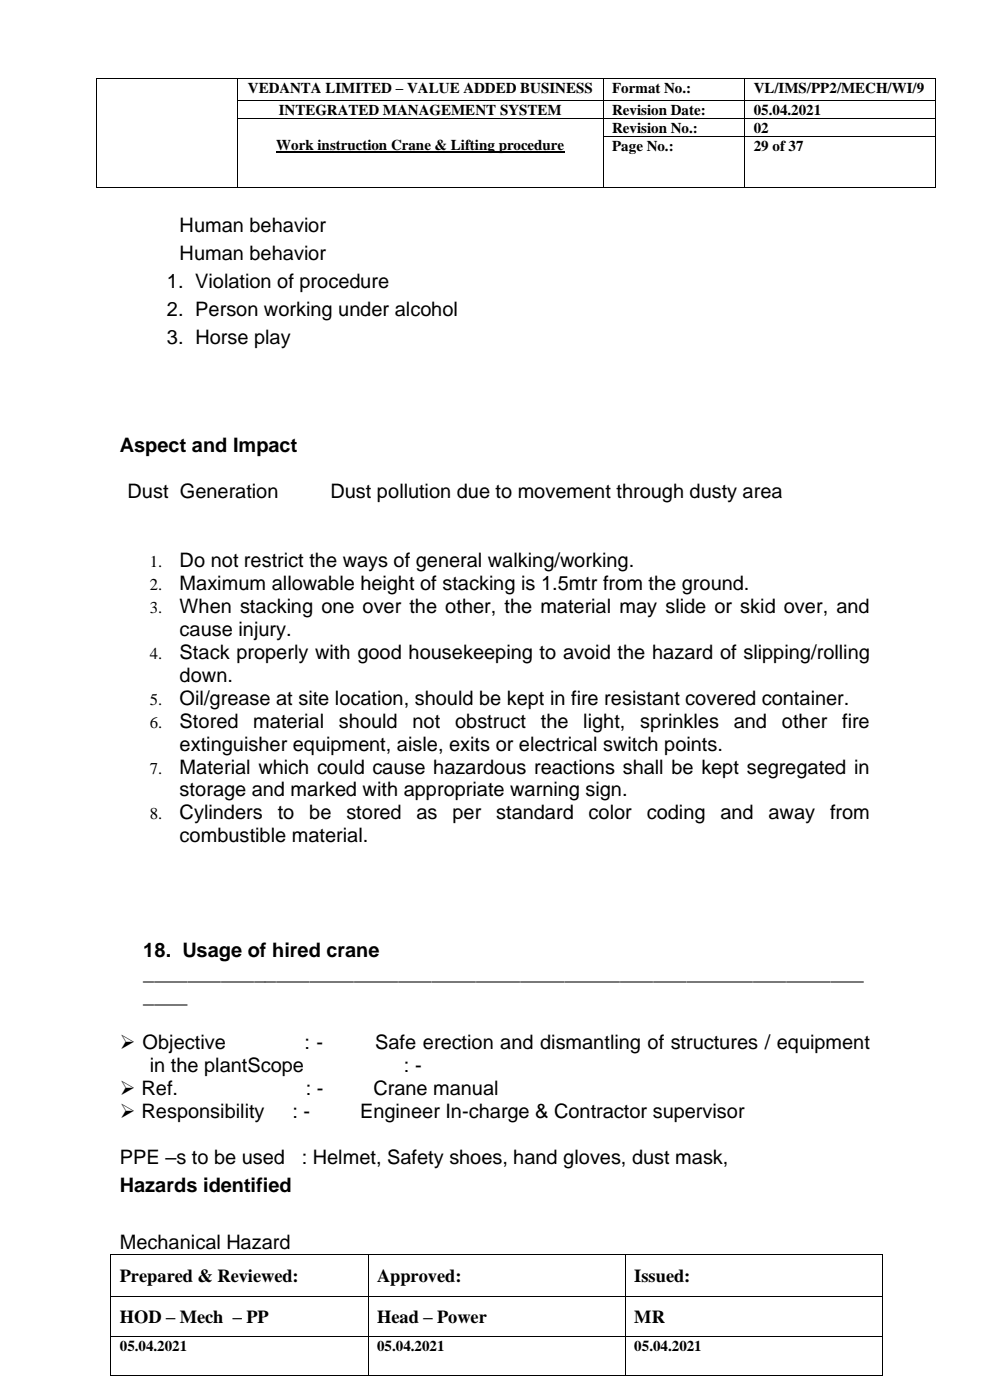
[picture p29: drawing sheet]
<svg xmlns="http://www.w3.org/2000/svg" width="210mm" height="297mm" viewBox="0 0 210 297" stroke-linecap="round" stroke-linejoin="round" font-family="sans-serif">
<defs><g id="words">
<g font-size="4.2">
<text x="38.1" y="49.1">Human behavior</text>
<text x="38.1" y="55.1">Human behavior</text>
<text x="35.4" y="61.1">1. Violation of procedure</text>
<text x="35.4" y="67.1">2. Person working under alcohol</text>
<text x="35.4" y="73.1">3. Horse play</text>
<text x="25.4" y="95.9">Aspect and Impact</text>
<text x="27.1" y="105.7">Dust Generation</text>
<text x="70.1" y="105.7">Dust pollution due to movement through dusty area</text>
<text x="38.1" y="120.3">Do not restrict the ways of general walking/working.</text>
<text x="38.1" y="125.2">Maximum allowable height of stacking is 1.5mtr from the ground.</text>
<text x="38.1" y="130">When stacking one over the other, the material may slide or skid over, and</text>
<text x="38.1" y="134.9">cause injury.</text>
<text x="38.1" y="139.8">Stack properly with good housekeeping to avoid the hazard of slipping/rolling</text>
<text x="38.1" y="144.6">down.</text>
<text x="38.1" y="149.5">Oil/grease at site location, should be kept in fire resistant covered container.</text>
<text x="38.1" y="154.4">Stored</text>
<text x="53.7" y="154.4">material</text>
<text x="71.9" y="154.4">should</text>
<text x="87.5" y="154.4">not</text>
<text x="96.5" y="154.4">obstruct</text>
<text x="114.7" y="154.4">the</text>
<text x="123.7" y="154.4">light,</text>
<text x="135.8" y="154.4">sprinkles</text>
<text x="155.7" y="154.4">and</text>
<text x="165.9" y="154.4">other</text>
<text x="178.7" y="154.4">fire</text>
<text x="38.1" y="159.2">extinguisher equipment, aisle, exits or electrical switch points.</text>
<text x="38.1" y="164.1">Material which could cause hazardous reactions shall be kept segregated in</text>
<text x="38.1" y="169">storage and marked with appropriate warning sign.</text>
<text x="38.1" y="173.8">Cylinders</text>
<text x="58.9" y="173.8">to</text>
<text x="65.6" y="173.8">be</text>
<text x="73.5" y="173.8">stored</text>
<text x="88.4" y="173.8">as</text>
<text x="96" y="173.8">per</text>
<text x="105.3" y="173.8">standard</text>
<text x="124.9" y="173.8">color</text>
<text x="137.2" y="173.8">coding</text>
<text x="152.8" y="173.8">and</text>
<text x="163" y="173.8">away</text>
<text x="176.1" y="173.8">from</text>
<text x="38.1" y="178.7">combustible material.</text>
<text x="30.4" y="203.1">18. Usage of hired crane</text>
<text x="30.4" y="207.9">_________________________________________________________________</text>
<text x="30.4" y="212.8">____</text>
<text x="25.4" y="222.5">➢ Objective</text>
<text x="31.8" y="227.4">in the plantScope</text>
<text x="64.6" y="222.5">: -</text>
<text x="79.6" y="222.5">Safe erection and dismantling of structures / equipment</text>
<text x="85.7" y="227.4">: -</text>
<text x="25.4" y="232.3">➢ Ref.</text>
<text x="64.9" y="232.3">: -</text>
<text x="79.2" y="232.3">Crane manual</text>
<text x="25.4" y="237.1">➢ Responsibility</text>
<text x="62" y="237.1">: -</text>
<text x="76.4" y="237.1">Engineer In-charge &amp; Contractor supervisor</text>
<text x="25.4" y="246.9">PPE –s to be used</text>
<text x="64.1" y="246.9">: Helmet, Safety shoes, hand gloves, dust mask,</text>
<text x="25.4" y="252.9">Hazards identified</text>
<text x="25.4" y="264.9">Mechanical Hazard</text>
</g>
<g font-size="3.9">
<text x="25.4" y="271.9">Prepared &amp; Reviewed:</text>
<text x="80" y="271.9">Approved:</text>
<text x="134.6" y="271.9">Issued:</text>
<text x="25.4" y="280.6">HOD – Mech – PP</text>
<text x="80" y="280.6">Head – Power</text>
<text x="134.6" y="280.6">MR</text>
</g>
<g font-size="3.5">
<text x="31.8" y="120.3">1.</text>
<text x="31.8" y="125.2">2.</text>
<text x="31.8" y="130">3.</text>
<text x="31.8" y="139.8">4.</text>
<text x="31.8" y="149.5">5.</text>
<text x="31.8" y="154.4">6.</text>
<text x="31.8" y="164.1">7.</text>
<text x="31.8" y="173.8">8.</text>
</g>
<g font-size="3.2">
<text x="52.6" y="19.7">VEDANTA LIMITED – VALUE ADDED BUSINESS</text>
<text x="129.9" y="19.7">Format No.:</text>
<text x="159.9" y="19.7">VL/IMS/PP2/MECH/WI/9</text>
<text x="59.1" y="24.3">INTEGRATED MANAGEMENT SYSTEM</text>
<text x="129.9" y="24.3">Revision Date:</text>
<text x="129.9" y="28.1">Revision No.:</text>
<text x="159.9" y="24.3">05.04.2021</text>
<text x="159.9" y="28.1">02</text>
<text x="58.6" y="31.8">Work instruction Crane &amp; Lifting procedure</text>
<text x="129.9" y="32">Page No.:</text>
<text x="159.9" y="32">29 of 37</text>
<text x="25.4" y="286.5">05.04.2021</text>
<text x="80" y="286.5">05.04.2021</text>
<text x="134.6" y="286.5">05.04.2021</text>
</g>
</g></defs>
<g fill="#000">
<path d="M20.3 16.6h.2v.1h-.2z" fill-rule="evenodd"/>
<path d="M20.3 16.6h.2v.1h-.2z" fill-rule="evenodd"/>
<path d="M50.3 16.6h.2v.1h-.2z" fill-rule="evenodd"/>
<path d="M127.9 16.6h.1v.1h-.1z" fill-rule="evenodd"/>
<path d="M157.9 16.6h.2v.1h-.2z" fill-rule="evenodd"/>
<path d="M198.4 16.6h.2v.1h-.2z" fill-rule="evenodd"/>
<path d="M198.4 16.6h.2v.1h-.2z" fill-rule="evenodd"/>
<path d="M20.3 21.2h.2v.1h-.2z" fill-rule="evenodd"/>
<path d="M20.3 25h.2v.1h-.2z" fill-rule="evenodd"/>
<path d="M20.3 28.8h.2v.2h-.2z" fill-rule="evenodd"/>
<path d="M20.3 39.8h.2v.1h-.2z" fill-rule="evenodd"/>
<path d="M20.3 39.8h.2v.1h-.2z" fill-rule="evenodd"/>
<path d="M50.3 21.2h.2v.1h-.2z" fill-rule="evenodd"/>
<path d="M50.3 25h.2v.1h-.2z" fill-rule="evenodd"/>
<path d="M50.3 28.8h.2v.2h-.2z" fill-rule="evenodd"/>
<path d="M50.3 39.8h.2v.1h-.2z" fill-rule="evenodd"/>
<path d="M127.9 21.2h.1v.1h-.1z" fill-rule="evenodd"/>
<path d="M127.9 25h.1v.1h-.1z" fill-rule="evenodd"/>
<path d="M127.9 28.8h.1v.2h-.1z" fill-rule="evenodd"/>
<path d="M127.9 39.8h.1v.1h-.1z" fill-rule="evenodd"/>
<path d="M157.9 21.2h.2v.1h-.2z" fill-rule="evenodd"/>
<path d="M157.9 25h.2v.1h-.2z" fill-rule="evenodd"/>
<path d="M157.9 28.8h.2v.2h-.2z" fill-rule="evenodd"/>
<path d="M157.9 39.8h.2v.1h-.2z" fill-rule="evenodd"/>
<path d="M198.4 21.2h.2v.1h-.2z" fill-rule="evenodd"/>
<path d="M198.4 25h.2v.1h-.2z" fill-rule="evenodd"/>
<path d="M198.4 28.8h.2v.2h-.2z" fill-rule="evenodd"/>
<path d="M198.4 39.8h.2v.1h-.2z" fill-rule="evenodd"/>
<path d="M198.4 39.8h.2v.1h-.2z" fill-rule="evenodd"/>
<path d="M23.4 266h.2v.2h-.2z" fill-rule="evenodd"/>
<path d="M23.4 266h.2v.2h-.2z" fill-rule="evenodd"/>
<path d="M23.4 275h.2v.1h-.2z" fill-rule="evenodd"/>
<path d="M78 266h.2v.2h-.2z" fill-rule="evenodd"/>
<path d="M78 275h.2v.1h-.2z" fill-rule="evenodd"/>
<path d="M132.6 266h.1v.2h-.1z" fill-rule="evenodd"/>
<path d="M132.6 275h.1v.1h-.1z" fill-rule="evenodd"/>
<path d="M187.2 266h.2v.2h-.2z" fill-rule="evenodd"/>
<path d="M187.2 266h.2v.2h-.2z" fill-rule="evenodd"/>
<path d="M187.2 275h.2v.1h-.2z" fill-rule="evenodd"/>
<path d="M23.4 283.4h.2v.1h-.2z" fill-rule="evenodd"/>
<path d="M23.4 291.8h.2v.2h-.2z" fill-rule="evenodd"/>
<path d="M23.4 291.8h.2v.2h-.2z" fill-rule="evenodd"/>
<path d="M78 283.4h.2v.1h-.2z" fill-rule="evenodd"/>
<path d="M78 291.8h.2v.2h-.2z" fill-rule="evenodd"/>
<path d="M132.6 283.4h.1v.1h-.1z" fill-rule="evenodd"/>
<path d="M132.6 291.8h.1v.2h-.1z" fill-rule="evenodd"/>
<path d="M187.2 283.4h.2v.1h-.2z" fill-rule="evenodd"/>
<path d="M187.2 291.8h.2v.2h-.2z" fill-rule="evenodd"/>
<path d="M187.2 291.8h.2v.2h-.2z" fill-rule="evenodd"/>
</g>
<g fill="none" stroke="#000" stroke-width=".21">
<path d="M20.4 16.7v4.5M20.5 16.6h29.8M50.4 16.7v4.5M50.5 16.6h77.4M128 16.7v4.5M128 16.6h29.9M158 16.7v4.5M158.1 16.6h40.3M198.5 16.7v4.5M20.4 21.3v3.7M20.4 25.1v3.7M20.4 29v10.8"/>
<path d="M20.5 39.8h29.8M50.4 21.3v3.7M50.4 25.1v3.7M50.4 29v10.8M50.5 21.3h77.4M50.5 25.1h77.4M50.5 39.8h77.4M128 21.3v3.7M128 25.1v3.7M128 29v10.8M128 21.3h29.9M128 25.1h29.9"/>
<path d="M128 28.9h29.9M128 39.8h29.9M158 21.3v3.7M158 25.1v3.7M158 29v10.8M158.1 21.3h40.3M158.1 25.1h40.3M158.1 28.9h40.3M158.1 39.8h40.3M198.5 21.3v3.7M198.5 25.1v3.7M198.5 29v10.8"/>
<path d="M23.5 266.2v8.8M23.5 275.1v8.3M23.6 266.1h54.4M23.6 275h54.4M78.1 266.2v8.8M78.1 275.1v8.3M78.2 266.1h54.4M78.2 275h54.4M132.7 266.2v8.8M132.7 275.1v8.3M132.7 266.1h54.5M132.7 275h54.5"/>
<path d="M187.3 266.2v8.8M187.3 275.1v8.3M23.5 283.5v8.3M23.6 283.5h54.4M23.6 291.9h54.4M78.1 283.5v8.3M78.2 283.5h54.4M78.2 291.9h54.4M132.7 283.5v8.3M132.7 283.5h54.5M132.7 291.9h54.5M187.3 283.5v8.3"/>
</g>
<path d="M58.6 32.2h61.1" fill="none" stroke="#000" stroke-width=".3"/>
<use href="#words"/>
</svg>
